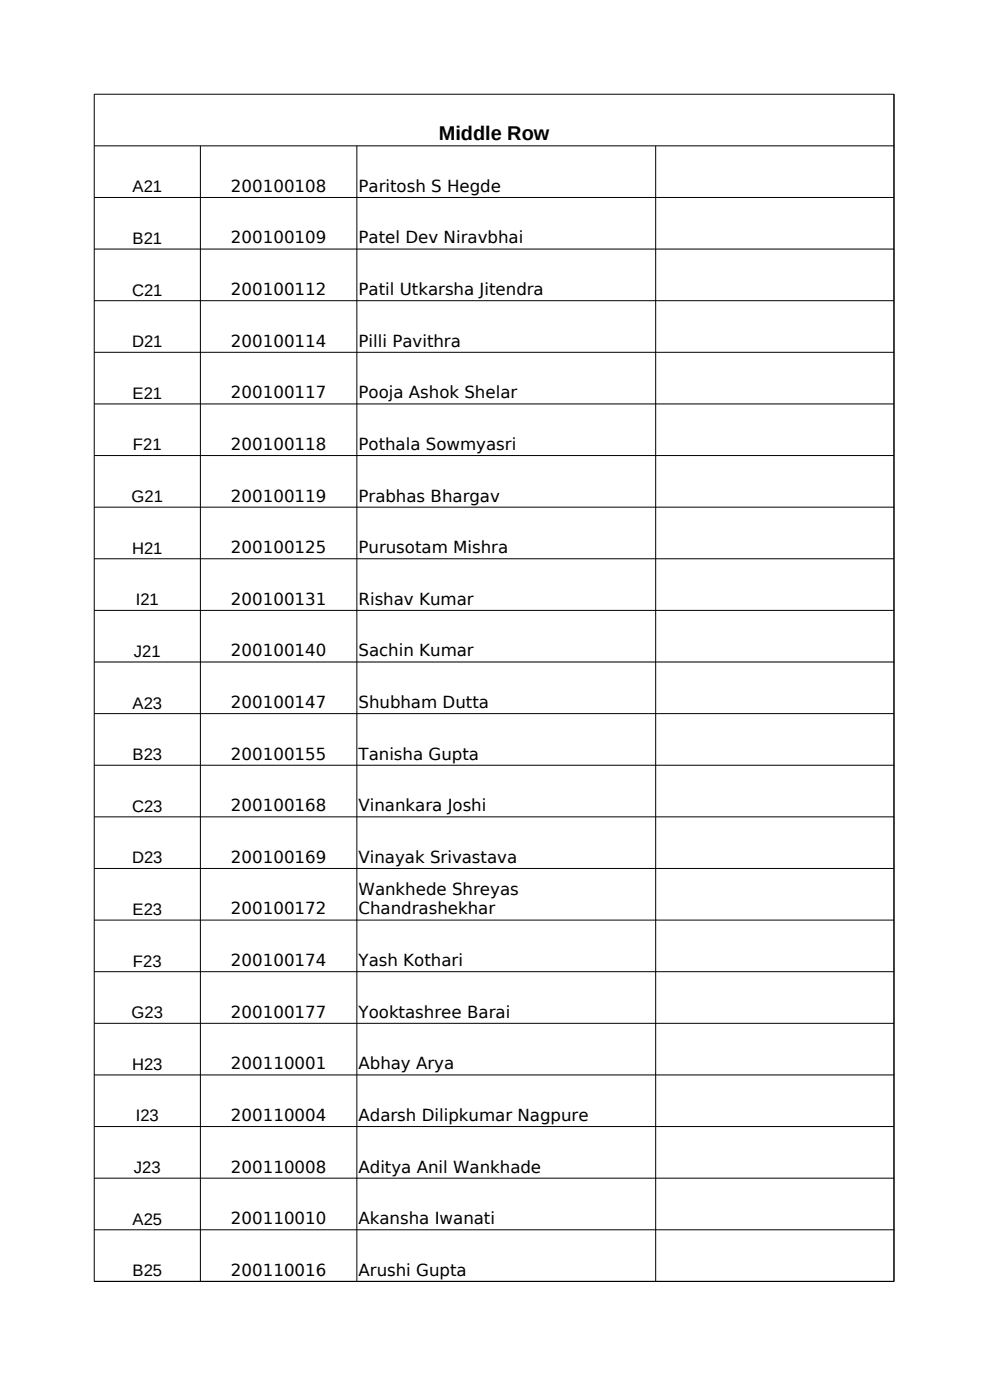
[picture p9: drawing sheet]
<svg xmlns="http://www.w3.org/2000/svg" width="210mm" height="297mm" viewBox="0 0 210 297" stroke-linecap="round" stroke-linejoin="round" font-family="sans-serif">
<defs><g id="words">
<text font-size="4.2" x="93.1" y="29.7">Middle Row</text>
<g font-size="3.5">
<text x="28.1" y="40.8">A21</text>
<text x="49" y="40.7">200100108</text>
<text x="76.1" y="40.7">Paritosh S Hegde</text>
<text x="28.1" y="51.8">B21</text>
<text x="49" y="51.7">200100109</text>
<text x="76.1" y="51.7">Patel Dev Niravbhai</text>
<text x="28" y="62.7">C21</text>
<text x="49" y="62.6">200100112</text>
<text x="76.1" y="62.6">Patil Utkarsha Jitendra</text>
<text x="28" y="73.7">D21</text>
<text x="49" y="73.6">200100114</text>
<text x="76.1" y="73.6">Pilli Pavithra</text>
<text x="28.1" y="84.6">E21</text>
<text x="49" y="84.5">200100117</text>
<text x="76.1" y="84.5">Pooja Ashok Shelar</text>
<text x="28.2" y="95.6">F21</text>
<text x="49" y="95.5">200100118</text>
<text x="76.1" y="95.5">Pothala Sowmyasri</text>
<text x="27.9" y="106.5">G21</text>
<text x="49" y="106.4">200100119</text>
<text x="76.1" y="106.4">Prabhas Bhargav</text>
<text x="28" y="117.5">H21</text>
<text x="49" y="117.3">200100125</text>
<text x="76.1" y="117.3">Purusotam Mishra</text>
<text x="28.8" y="128.4">I21</text>
<text x="49" y="128.3">200100131</text>
<text x="76.1" y="128.3">Rishav Kumar</text>
<text x="28.4" y="139.4">J21</text>
<text x="49" y="139.2">200100140</text>
<text x="76.1" y="139.2">Sachin Kumar</text>
<text x="28.1" y="150.3">A23</text>
<text x="49" y="150.2">200100147</text>
<text x="76.1" y="150.2">Shubham Dutta</text>
<text x="28.1" y="161.3">B23</text>
<text x="49" y="161.2">200100155</text>
<text x="76.1" y="161.2">Tanisha Gupta</text>
<text x="28" y="172.2">C23</text>
<text x="49" y="172.1">200100168</text>
<text x="76.1" y="172.1">Vinankara Joshi</text>
<text x="28" y="183.2">D23</text>
<text x="49" y="183.1">200100169</text>
<text x="76.1" y="183.1">Vinayak Srivastava</text>
<text x="76.1" y="189.9">Wankhede Shreyas</text>
<text x="28.1" y="194.1">E23</text>
<text x="49" y="194">200100172</text>
<text x="76.1" y="194">Chandrashekhar</text>
<text x="28.2" y="205.1">F23</text>
<text x="49" y="205">200100174</text>
<text x="76.1" y="205">Yash Kothari</text>
<text x="49" y="215.9">200100177</text>
<text x="76.1" y="215.9">Yooktashree Barai</text>
<text x="27.9" y="216">G23</text>
<text x="28" y="227">H23</text>
<text x="49" y="226.8">200110001</text>
<text x="76.1" y="226.8">Abhay Arya</text>
<text x="28.8" y="237.9">I23</text>
<text x="49" y="237.8">200110004</text>
<text x="76.1" y="237.8">Adarsh Dilipkumar Nagpure</text>
<text x="28.4" y="248.9">J23</text>
<text x="49" y="248.7">200110008</text>
<text x="76.1" y="248.7">Aditya Anil Wankhade</text>
<text x="28.1" y="259.8">A25</text>
<text x="49" y="259.7">200110010</text>
<text x="76.1" y="259.7">Akansha Iwanati</text>
<text x="28.1" y="270.8">B25</text>
<text x="49" y="270.7">200110016</text>
<text x="76.1" y="270.7">Arushi Gupta</text>
</g>
</g></defs>
<g fill="none" stroke="#000" stroke-width=".21">
<path d="M20 20h169.7l-.1 251.9-169.6-.1zM20 30.9h169.7M42.5 30.9v241M75.7 30.9v241M139.1 30.9v241M20 41.9h169.7M20 52.8h169.7M20 63.8h169.7M20 74.7h169.7M20 85.7h169.7M20 96.6h169.7M20 107.6h169.7"/>
<path d="M20 118.5h169.7M20 129.5h169.7M20 140.4h169.7M20 151.4h169.7M20 162.3h169.7M20 173.3h169.7M20 184.2h169.7M20 195.2h169.7M20 206.1h169.7M20 217.1h169.7M20 228h169.7M20 239h169.7"/>
<path d="M20 249.9h169.7M20 260.9h169.7"/>
</g>
<use href="#words"/>
</svg>
